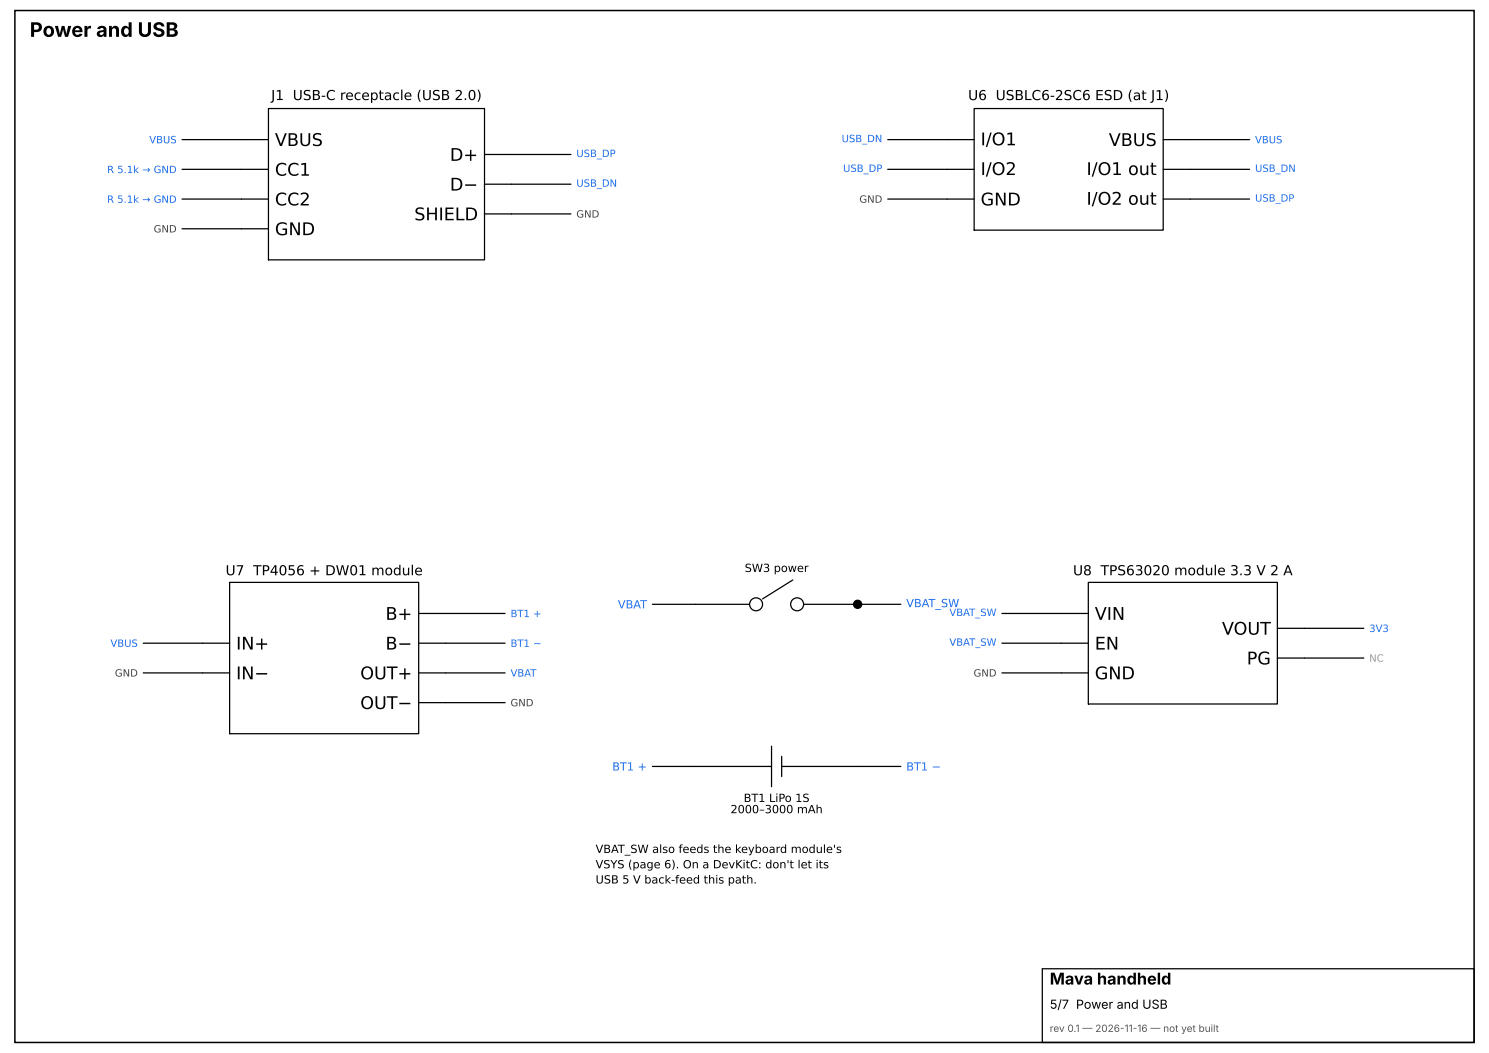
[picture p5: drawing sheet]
<svg xmlns="http://www.w3.org/2000/svg" width="420mm" height="297mm" viewBox="0 0 420 297" stroke-linecap="round" stroke-linejoin="round" font-family="sans-serif">
<defs><g id="words">
<text font-size="5.6" x="8.4" y="10.4">Power and USB</text>
<g font-size="4.9">
<text x="77.6" y="41.2">VBUS</text>
<text x="276.7" y="41">I/O1</text>
<text x="312.8" y="41.2">VBUS</text>
<text x="126.9" y="45.4">D+</text>
<text x="77.6" y="49.5">CC1</text>
<text x="126.9" y="53.7">D−</text>
<text x="276.7" y="49.4">I/O2</text>
<text x="306.6" y="49.4">I/O1 out</text>
<text x="77.6" y="57.9">CC2</text>
<text x="276.7" y="57.9">GND</text>
<text x="306.6" y="57.7">I/O2 out</text>
<text x="116.9" y="62.1">SHIELD</text>
<text x="77.6" y="66.3">GND</text>
<text x="108.8" y="174.8">B+</text>
<text x="308.9" y="174.8">VIN</text>
<text x="344.8" y="179">VOUT</text>
<text x="66.6" y="183.2">IN+</text>
<text x="108.8" y="183.2">B−</text>
<text x="308.9" y="183.2">EN</text>
<text x="66.6" y="191.5">IN−</text>
<text x="101.6" y="191.5">OUT+</text>
<text x="308.9" y="191.5">GND</text>
<text x="351.8" y="187.4">PG</text>
<text x="101.6" y="199.9">OUT−</text>
</g>
<text font-size="4.6" x="296.2" y="277.6">Mava handheld</text>
<g font-size="3.9">
<text x="76.5" y="28.2">J1 USB-C receptacle (USB 2.0)</text>
<text x="273.1" y="28.2">U6 USBLC6-2SC6 ESD (at J1)</text>
<text x="63.6" y="162.2">U7 TP4056 + DW01 module</text>
<text x="302.7" y="162.2">U8 TPS63020 module 3.3 V 2 A</text>
</g>
<text font-size="3.5" x="296.2" y="284.5">5/7 Power and USB</text>
<g font-size="3.2">
<text x="210.1" y="161.3">SW3 power</text>
<text x="209.8" y="226.1">BT1 LiPo 1S</text>
<text x="206.1" y="229.3">2000–3000 mAh</text>
<text x="168" y="240.5">VBAT_SW also feeds the keyboard module's</text>
<text x="168" y="244.8">VSYS (page 6). On a DevKitC: don't let its</text>
<text x="168" y="249.1">USB 5 V back-feed this path.</text>
</g>
<g font-size="3.2" fill="#1f6feb">
<text x="174.3" y="171.6">VBAT</text>
<text x="255.7" y="171.2">VBAT_SW</text>
<text x="172.7" y="217.3">BT1 +</text>
<text x="255.7" y="217.3">BT1 −</text>
</g>
<g font-size="2.8" fill="#1f6feb">
<text x="42.1" y="40.4">VBUS</text>
<text x="237.5" y="40.1">USB_DN</text>
<text x="354.1" y="40.4">VBUS</text>
<text x="162.6" y="44.3">USB_DP</text>
<text x="30.2" y="48.8">R 5.1k → GND</text>
<text x="162.6" y="52.7">USB_DN</text>
<text x="237.9" y="48.5">USB_DP</text>
<text x="354.1" y="48.5">USB_DN</text>
<text x="30.2" y="57.2">R 5.1k → GND</text>
<text x="354.1" y="56.8">USB_DP</text>
<text x="267.9" y="173.7">VBAT_SW</text>
<text x="144" y="174">BT1 +</text>
<text x="386.3" y="178.2">3V3</text>
<text x="31.2" y="182.4">VBUS</text>
<text x="144" y="182.4">BT1 −</text>
<text x="267.9" y="182.1">VBAT_SW</text>
<text x="144" y="190.8">VBAT</text>
</g>
<g font-size="2.8" fill="#444">
<text x="242.5" y="57.2">GND</text>
<text x="43.4" y="65.5">GND</text>
<text x="162.6" y="61.4">GND</text>
<text x="32.4" y="190.8">GND</text>
<text x="274.7" y="190.8">GND</text>
<text x="144" y="199.2">GND</text>
</g>
<text font-size="2.8" fill="#999" x="386.3" y="186.6">NC</text>
<text font-size="2.8" fill="#555" x="296.2" y="291">rev 0.1 — 2026-11-16 — not yet built</text>
</g></defs>
<g fill="none" stroke="#000" stroke-width=".35">
<path d="M51.4 39.4h24.3M75.7 30.6h61v42.7h-61zM250.5 39.4h24.4M274.9 30.6h53.3v34.3h-53.3zM328.2 39.4h24.4M51.4 47.8h24.3M51.4 56.1h24.3M136.7 43.6h24.4M136.7 51.9h24.4M250.5 47.8h24.4M250.5 56.1h24.4M328.2 47.8h24.4"/>
<path d="M328.2 56.1h24.4M51.4 64.5h24.3M136.7 60.3h24.4M64.8 164.2h53.3v42.7h-53.3zM118.1 173h24.4M184.1 170.4h27.4M223.7 163.5l-8.5 5.4M226.7 170.4h27.5M40.4 181.4h24.4M40.4 189.7h24.4M118.1 181.4h24.4M118.1 189.7h24.4"/>
<path d="M118.1 198.1h24.4M184.1 216.1h33.6M217.7 210.4v11.4M220.5 216.1h33.7M220.5 213.3v5.7"/>
</g>
<g fill="#fff" stroke="#000" stroke-width=".35">
<circle cx="213.3" cy="170.4" r="1.83"/>
<circle cx="224.9" cy="170.4" r="1.83"/>
</g>
<circle cx="242" cy="170.4" r="1.14" fill="#000" stroke="#000" stroke-width=".35"/>
<path d="M282.7 173h24.4M307.1 164.2h53.3v34.3h-53.3zM360.4 177.2h24.4M282.7 181.4h24.4M282.7 189.7h24.4M360.4 185.6h24.4M294.1 273.2h121.8v20.8h-121.8z" fill="none" stroke="#000" stroke-width=".35"/>
<path d="M4.2 3h411.7v291h-411.7z" fill="none" stroke="#000" stroke-width=".42"/>
<use href="#words"/>
</svg>
